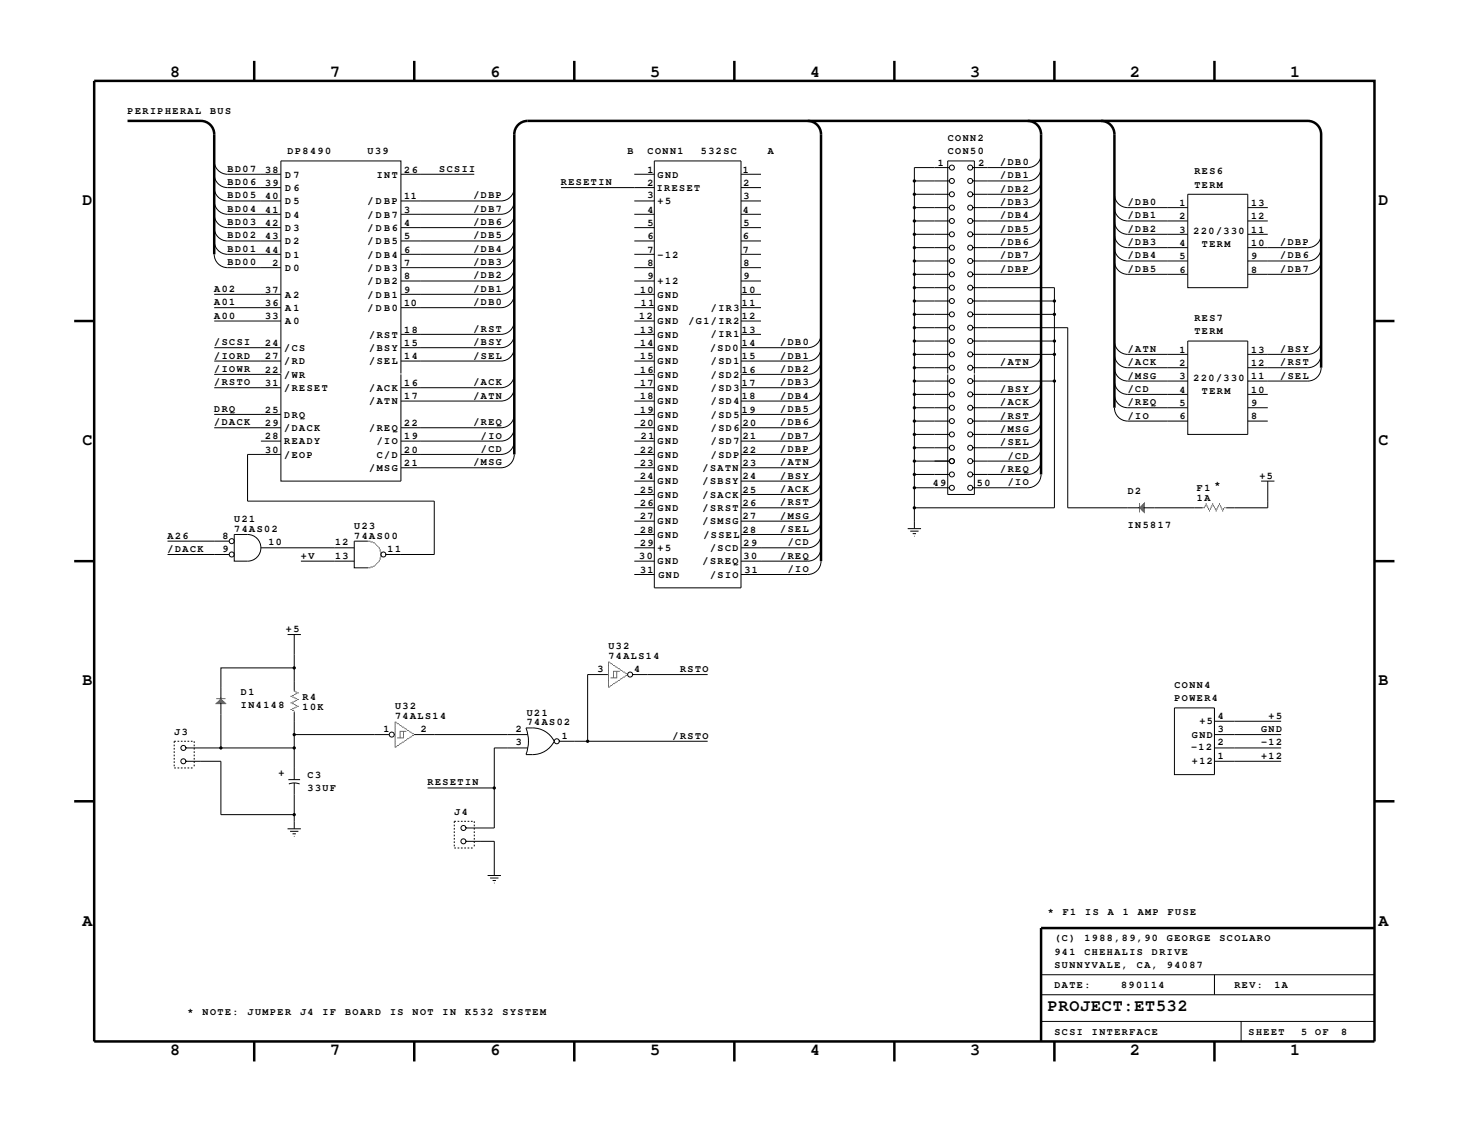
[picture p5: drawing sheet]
<svg xmlns="http://www.w3.org/2000/svg" width="279mm" height="216mm" viewBox="0 0 279 216" stroke-linecap="round" stroke-linejoin="round" font-family="sans-serif">
<defs><g id="words">
<g font-size="3.2">
<text x="32.4" y="14.6">8</text>
<text x="62.9" y="14.6">7</text>
<text x="93.3" y="14.6">6</text>
<text x="123.8" y="14.6">5</text>
<text x="154.3" y="14.6">4</text>
<text x="184.8" y="14.6">3</text>
<text x="215.3" y="14.6">2</text>
<text x="245.7" y="14.6">1</text>
<text x="15.7" y="39.1">D</text>
<text x="262.6" y="39.1">D</text>
<text x="15.7" y="84.8">C</text>
<text x="262.6" y="84.8">C</text>
<text x="15.7" y="130.5">B</text>
<text x="262.6" y="130.5">B</text>
<text x="15.7" y="176.2">A</text>
<text x="262.6" y="176.2">A</text>
<text x="199.5" y="192.6">PROJECT:ET532</text>
<text x="32.4" y="200.8">8</text>
<text x="62.9" y="200.8">7</text>
<text x="93.3" y="200.8">6</text>
<text x="123.8" y="200.8">5</text>
<text x="154.3" y="200.8">4</text>
<text x="184.8" y="200.8">3</text>
<text x="215.3" y="200.8">2</text>
<text x="245.7" y="200.8">1</text>
</g>
<g font-size="1.9">
<text x="24.3" y="21.7">PERIPHERAL</text>
<text x="40" y="21.7">BUS</text>
<text x="54.8" y="29.4">DP8490</text>
<text x="70" y="29.4">U39</text>
<text x="119.5" y="29.4">B</text>
<text x="123.3" y="29.4">CONN1</text>
<text x="133.5" y="29.4">532SC</text>
<text x="146.2" y="29.4">A</text>
<text x="180.5" y="29.4">CON50</text>
<text x="180.5" y="26.8">CONN2</text>
<text x="43.3" y="32.7">BD07</text>
<text x="43.3" y="35.2">BD06</text>
<text x="50.5" y="32.9">38</text>
<text x="50.5" y="35.4">39</text>
<text x="54.3" y="33.8">D 7</text>
<text x="71.8" y="33.8">INT</text>
<text x="77" y="32.9">26</text>
<text x="83.7" y="32.7">SCSII</text>
<text x="106.8" y="35.2">RESETIN</text>
<text x="123.3" y="32.9">1</text>
<text x="123.3" y="35.4">2</text>
<text x="125.3" y="33.8">GND</text>
<text x="141.4" y="32.9">1</text>
<text x="141.6" y="35.4">2</text>
<text x="178.6" y="31.6">1</text>
<text x="186.4" y="31.6">2</text>
<text x="190.5" y="31.4">/DB0</text>
<text x="190.5" y="34">/DB1</text>
<text x="227.5" y="35.7">TERM</text>
<text x="227.5" y="33.2">RES6</text>
<text x="43.3" y="37.8">BD05</text>
<text x="43.3" y="40.3">BD04</text>
<text x="50.5" y="37.9">40</text>
<text x="50.5" y="40.5">41</text>
<text x="54.3" y="36.4">D 6</text>
<text x="54.3" y="38.9">D 5</text>
<text x="54.3" y="41.4">D 4</text>
<text x="70" y="38.9">/ D BP</text>
<text x="70" y="41.4">/ D B7</text>
<text x="77" y="37.9">11</text>
<text x="77" y="40.5">3</text>
<text x="90.2" y="40.3">/DB7</text>
<text x="90.2" y="37.8">/DBP</text>
<text x="123.3" y="37.8">3</text>
<text x="123.3" y="40.5">4</text>
<text x="125.1" y="36.4">IRESET</text>
<text x="125.3" y="38.9">+5</text>
<text x="141.4" y="40.5">4</text>
<text x="141.6" y="37.9">3</text>
<text x="190.5" y="36.5">/DB2</text>
<text x="190.5" y="39.1">/DB3</text>
<text x="190.5" y="41.6">/DB4</text>
<text x="214.8" y="41.6">/DB1</text>
<text x="214.8" y="39.1">/DB0</text>
<text x="224.6" y="39.2">1</text>
<text x="224.6" y="41.8">2</text>
<text x="238.3" y="39.2">13</text>
<text x="238.3" y="41.8">12</text>
<text x="43.3" y="42.9">BD03</text>
<text x="43.3" y="45.4">BD02</text>
<text x="43.3" y="47.9">BD01</text>
<text x="50.5" y="43">42</text>
<text x="50.5" y="45.6">43</text>
<text x="54.3" y="44">D 3</text>
<text x="54.3" y="46.5">D 2</text>
<text x="70" y="44">/ D B6</text>
<text x="70" y="46.5">/ D B5</text>
<text x="77" y="43">4</text>
<text x="77" y="45.6">5</text>
<text x="90.2" y="47.9">/DB4</text>
<text x="90.2" y="45.4">/DB5</text>
<text x="90.2" y="42.9">/DB6</text>
<text x="123.3" y="43">5</text>
<text x="123.3" y="45.6">6</text>
<text x="141.4" y="45.6">6</text>
<text x="141.6" y="43">5</text>
<text x="190.5" y="44.1">/DB5</text>
<text x="190.5" y="46.7">/DB6</text>
<text x="214.8" y="44.1">/DB2</text>
<text x="214.8" y="46.7">/DB3</text>
<text x="224.6" y="44.3">3</text>
<text x="224.6" y="46.8">4</text>
<text x="227.3" y="44.6">220/330</text>
<text x="228.9" y="47">TERM</text>
<text x="238.3" y="44.3">11</text>
<text x="238.3" y="46.8">10</text>
<text x="243.8" y="46.7">/DBP</text>
<text x="43.3" y="50.5">BD00</text>
<text x="50.5" y="48.1">44</text>
<text x="51.9" y="50.6">2</text>
<text x="54.3" y="49.1">D 1</text>
<text x="54.3" y="51.6">D 0</text>
<text x="70" y="49.1">/ D B4</text>
<text x="70" y="51.6">/ D B3</text>
<text x="77" y="48.1">6</text>
<text x="77" y="50.6">7</text>
<text x="77" y="53.2">8</text>
<text x="90.2" y="53">/DB2</text>
<text x="90.2" y="50.5">/DB3</text>
<text x="123.3" y="48.1">7</text>
<text x="123.3" y="50.6">8</text>
<text x="123.3" y="53.2">9</text>
<text x="125.3" y="49.1">-12</text>
<text x="141.4" y="48.1">7</text>
<text x="141.6" y="50.6">8</text>
<text x="141.6" y="53.2">9</text>
<text x="190.5" y="49.2">/DB7</text>
<text x="190.5" y="51.8">/DBP</text>
<text x="214.8" y="51.8">/DB5</text>
<text x="214.8" y="49.2">/DB4</text>
<text x="224.6" y="49.4">5</text>
<text x="224.6" y="51.9">6</text>
<text x="238.3" y="49.4">9</text>
<text x="238.3" y="51.9">8</text>
<text x="243.8" y="49.2">/DB6</text>
<text x="243.8" y="51.8">/DB7</text>
<text x="40.8" y="58.1">A01</text>
<text x="40.8" y="55.6">A02</text>
<text x="50.5" y="55.7">37</text>
<text x="50.5" y="58.3">36</text>
<text x="54.3" y="56.7">A 2</text>
<text x="54.3" y="59.2">A 1</text>
<text x="70" y="54.1">/ D B2</text>
<text x="70" y="56.7">/ D B1</text>
<text x="70" y="59.2">/ D B0</text>
<text x="77" y="55.7">9</text>
<text x="77" y="58.3">10</text>
<text x="90.2" y="58.1">/DB0</text>
<text x="90.2" y="55.6">/DB1</text>
<text x="121.9" y="55.7">10</text>
<text x="122.1" y="58.3">11</text>
<text x="125.3" y="59.2">GND</text>
<text x="125.3" y="56.7">GND</text>
<text x="125.3" y="54.1">+12</text>
<text x="135.4" y="59.2">/IR3</text>
<text x="141.3" y="55.7">10</text>
<text x="141.3" y="58.3">11</text>
<text x="40.8" y="65.7">/SCSI</text>
<text x="40.8" y="60.6">A00</text>
<text x="50.5" y="60.8">33</text>
<text x="50.5" y="65.9">24</text>
<text x="54.3" y="61.8">A 0</text>
<text x="70.3" y="64.3">/RST</text>
<text x="77" y="63.3">18</text>
<text x="77" y="65.9">15</text>
<text x="90.2" y="65.7">/BSY</text>
<text x="90.2" y="63.2">/RST</text>
<text x="121.8" y="60.8">12</text>
<text x="121.9" y="63.3">13</text>
<text x="121.9" y="65.9">14</text>
<text x="125.3" y="64.3">GND</text>
<text x="125.3" y="61.8">GND</text>
<text x="131.1" y="61.8">/G1/IR2</text>
<text x="135.4" y="64.1">/IR1</text>
<text x="141.3" y="60.8">12</text>
<text x="141.3" y="63.3">13</text>
<text x="141.3" y="65.9">14</text>
<text x="148.6" y="65.7">/DB0</text>
<text x="227.5" y="63.7">TERM</text>
<text x="227.5" y="61.1">RES7</text>
<text x="40.8" y="70.8">/IOWR</text>
<text x="40.8" y="68.3">/IORD</text>
<text x="50.5" y="68.4">27</text>
<text x="50.5" y="71">22</text>
<text x="54.1" y="66.8">/CS</text>
<text x="54.1" y="69.4">/RD</text>
<text x="54.1" y="71.9">/WR</text>
<text x="70.3" y="66.8">/BSY</text>
<text x="70.3" y="69.4">/SEL</text>
<text x="77" y="68.4">14</text>
<text x="90.2" y="68.3">/SEL</text>
<text x="121.9" y="68.4">15</text>
<text x="121.9" y="71">16</text>
<text x="125.3" y="71.9">GND</text>
<text x="125.3" y="69.4">GND</text>
<text x="125.3" y="66.8">GND</text>
<text x="135.3" y="66.8">/SD0</text>
<text x="135.4" y="71.9">/SD2</text>
<text x="135.4" y="69.4">/SD1</text>
<text x="141.3" y="68.4">15</text>
<text x="141.3" y="71">16</text>
<text x="148.6" y="68.3">/DB1</text>
<text x="148.6" y="70.8">/DB2</text>
<text x="190.5" y="69.5">/ATN</text>
<text x="214.8" y="67">/ATN</text>
<text x="214.8" y="69.5">/ACK</text>
<text x="224.6" y="67.2">1</text>
<text x="224.6" y="69.7">2</text>
<text x="238.3" y="67.2">13</text>
<text x="238.3" y="69.7">12</text>
<text x="243.8" y="67">/BSY</text>
<text x="243.8" y="69.5">/RST</text>
<text x="40.8" y="73.3">/RSTO</text>
<text x="50.5" y="73.5">31</text>
<text x="54.1" y="74.5">/RESET</text>
<text x="70.3" y="74.5">/ACK</text>
<text x="70.3" y="77">/ATN</text>
<text x="77" y="73.5">16</text>
<text x="77" y="76">17</text>
<text x="90.2" y="75.9">/ATN</text>
<text x="90.2" y="73.3">/ACK</text>
<text x="121.9" y="73.5">17</text>
<text x="121.9" y="76">18</text>
<text x="125.3" y="77">GND</text>
<text x="125.3" y="74.5">GND</text>
<text x="135.4" y="77">/SD4</text>
<text x="135.4" y="74.5">/SD3</text>
<text x="141.3" y="73.5">17</text>
<text x="141.3" y="76">18</text>
<text x="148.6" y="73.3">/DB3</text>
<text x="148.6" y="75.9">/DB4</text>
<text x="190.5" y="77.2">/ACK</text>
<text x="190.5" y="74.6">/BSY</text>
<text x="214.8" y="74.6">/CD</text>
<text x="214.8" y="77.2">/REQ</text>
<text x="214.8" y="72.1">/MSG</text>
<text x="224.6" y="72.2">3</text>
<text x="224.6" y="74.8">4</text>
<text x="224.6" y="77.3">5</text>
<text x="227.3" y="72.5">220/330</text>
<text x="228.9" y="74.9">TERM</text>
<text x="238.3" y="72.2">11</text>
<text x="238.3" y="74.8">10</text>
<text x="238.3" y="77.3">9</text>
<text x="243.8" y="72.1">/SEL</text>
<text x="40.8" y="81">/DACK</text>
<text x="40.8" y="78.4">DRQ</text>
<text x="50.5" y="78.6">25</text>
<text x="50.5" y="81.1">29</text>
<text x="50.5" y="83.7">28</text>
<text x="54.1" y="79.5">DRQ</text>
<text x="54.1" y="82.1">/DACK</text>
<text x="70.3" y="82.1">/REQ</text>
<text x="77" y="81.1">22</text>
<text x="77" y="83.7">19</text>
<text x="90.2" y="81">/REQ</text>
<text x="91.6" y="83.5">/IO</text>
<text x="121.9" y="78.6">19</text>
<text x="121.9" y="81.1">20</text>
<text x="122.1" y="83.7">21</text>
<text x="125.3" y="82.1">GND</text>
<text x="125.3" y="79.5">GND</text>
<text x="135.4" y="82.1">/SD6</text>
<text x="135.4" y="79.5">/SD5</text>
<text x="141.3" y="78.6">19</text>
<text x="141.4" y="81.1">20</text>
<text x="141.4" y="83.7">21</text>
<text x="148.6" y="78.4">/DB5</text>
<text x="148.6" y="81">/DB6</text>
<text x="148.6" y="83.5">/DB7</text>
<text x="190.5" y="82.2">/MSG</text>
<text x="190.5" y="79.7">/RST</text>
<text x="214.8" y="79.7">/IO</text>
<text x="224.6" y="79.9">6</text>
<text x="238.3" y="79.9">8</text>
<text x="50.5" y="86.2">30</text>
<text x="54.1" y="84.6">READY</text>
<text x="54.1" y="87.2">/EOP</text>
<text x="70.3" y="89.7">/MSG</text>
<text x="71.8" y="84.6">/IO</text>
<text x="71.8" y="87.2">C/D</text>
<text x="77" y="86.2">20</text>
<text x="77" y="88.7">21</text>
<text x="90.2" y="88.6">/MSG</text>
<text x="91.6" y="86">/CD</text>
<text x="121.9" y="86.2">22</text>
<text x="121.9" y="88.7">23</text>
<text x="125.3" y="89.7">GND</text>
<text x="125.3" y="87.2">GND</text>
<text x="125.3" y="84.6">GND</text>
<text x="133.8" y="89.7">/SATN</text>
<text x="135.4" y="87.2">/SDP</text>
<text x="135.4" y="84.6">/SD7</text>
<text x="141.4" y="86.2">22</text>
<text x="141.4" y="88.7">23</text>
<text x="148.6" y="88.6">/ATN</text>
<text x="148.6" y="86">/DBP</text>
<text x="190.5" y="89.9">/REQ</text>
<text x="190.5" y="84.8">/SEL</text>
<text x="191.9" y="87.3">/CD</text>
<text x="121.9" y="91.3">24</text>
<text x="121.9" y="93.8">25</text>
<text x="125.3" y="94.8">GND</text>
<text x="125.3" y="92.2">GND</text>
<text x="133.8" y="94.8">/SACK</text>
<text x="133.8" y="92.2">/SBSY</text>
<text x="141.4" y="91.3">24</text>
<text x="141.4" y="93.8">25</text>
<text x="148.6" y="93.7">/ACK</text>
<text x="148.6" y="91.1">/BSY</text>
<text x="177.6" y="92.6">49</text>
<text x="186.1" y="92.6">50</text>
<text x="191.9" y="92.4">/IO</text>
<text x="214.8" y="94.1">D2</text>
<text x="228" y="95.4">1A</text>
<text x="228" y="93.5">F1</text>
<text x="231.3" y="92.9">*</text>
<text x="239.9" y="91.1">+5</text>
<text x="44.6" y="101.3">74AS02</text>
<text x="44.6" y="99.4">U21</text>
<text x="67.5" y="100.6">U23</text>
<text x="121.9" y="96.4">26</text>
<text x="121.9" y="98.9">27</text>
<text x="121.9" y="101.4">28</text>
<text x="125.3" y="99.9">GND</text>
<text x="125.3" y="97.3">GND</text>
<text x="133.8" y="99.9">/SMSG</text>
<text x="133.8" y="97.3">/SRST</text>
<text x="141.4" y="96.4">26</text>
<text x="141.4" y="98.9">27</text>
<text x="141.4" y="101.4">28</text>
<text x="148.6" y="101.3">/SEL</text>
<text x="148.6" y="98.7">/MSG</text>
<text x="148.6" y="96.2">/RST</text>
<text x="214.8" y="100.5">IN5817</text>
<text x="31.9" y="105.1">/DACK</text>
<text x="31.9" y="102.6">A26</text>
<text x="42.4" y="102.6">8</text>
<text x="42.4" y="105.1">9</text>
<text x="51.1" y="103.8">10</text>
<text x="57.3" y="106.4">+V</text>
<text x="63.8" y="103.8">12</text>
<text x="63.8" y="106.4">13</text>
<text x="67.5" y="102.6">74AS00</text>
<text x="73.8" y="105.1">11</text>
<text x="121.8" y="106.5">30</text>
<text x="121.9" y="104">29</text>
<text x="125.3" y="107.5">GND</text>
<text x="125.3" y="104.9">+5</text>
<text x="125.3" y="102.4">GND</text>
<text x="133.8" y="107.5">/SREQ</text>
<text x="134" y="102.4">/SSEL</text>
<text x="135.3" y="104.9">/SCD</text>
<text x="141.6" y="104">29</text>
<text x="141.6" y="106.5">30</text>
<text x="148.6" y="106.4">/REQ</text>
<text x="150" y="103.8">/CD</text>
<text x="121.9" y="109.1">31</text>
<text x="125.4" y="110">GND</text>
<text x="135.3" y="110">/SIO</text>
<text x="141.8" y="109.1">31</text>
<text x="150" y="108.9">/IO</text>
<text x="54.5" y="120.3">+5</text>
<text x="115.9" y="125.4">74ALS14</text>
<text x="115.9" y="123.5">U32</text>
<text x="113.8" y="128">3</text>
<text x="120.8" y="128">4</text>
<text x="129.5" y="128">RSTO</text>
<text x="223.7" y="131">CONN4</text>
<text x="45.9" y="132.2">D1</text>
<text x="45.9" y="134.8">IN4148</text>
<text x="57.6" y="133.2">R4</text>
<text x="57.6" y="135.3">10K</text>
<text x="75.2" y="136.8">74ALS14</text>
<text x="75.2" y="134.9">U32</text>
<text x="100.3" y="136.4">U21</text>
<text x="223.7" y="133.5">POWER4</text>
<text x="228.4" y="137.8">+5</text>
<text x="231.9" y="136.8">4</text>
<text x="241.6" y="136.8">+5</text>
<text x="33.2" y="139.9">J3</text>
<text x="73" y="139.4">1</text>
<text x="80.2" y="139.4">2</text>
<text x="98.3" y="139.4">2</text>
<text x="98.3" y="141.9">3</text>
<text x="100.3" y="138.1">74AS02</text>
<text x="107" y="140.7">1</text>
<text x="128.1" y="140.7">/RSTO</text>
<text x="226.9" y="142.9">-12</text>
<text x="227" y="140.5">GND</text>
<text x="231.9" y="139.4">3</text>
<text x="231.9" y="141.9">2</text>
<text x="240.2" y="139.4">GND</text>
<text x="240.2" y="141.9">-12</text>
<text x="53" y="147.8">+</text>
<text x="58.6" y="148.1">C3</text>
<text x="81.4" y="149.5">RESETIN</text>
<text x="227" y="145.4">+12</text>
<text x="231.9" y="144.5">1</text>
<text x="240.2" y="144.5">+12</text>
<text x="58.6" y="150.7">33UF</text>
<text x="86.5" y="155.1">J4</text>
<text x="199.5" y="174.1">*</text>
<text x="200.8" y="179.2">(C)</text>
<text x="202.4" y="174.1">F1</text>
<text x="206.5" y="179.2">1988,89,90</text>
<text x="206.7" y="174.1">IS</text>
<text x="211" y="174.1">A</text>
<text x="213.8" y="174.1">1</text>
<text x="216.7" y="174.1">AMP</text>
<text x="222.3" y="179.2">GEORGE</text>
<text x="222.4" y="174.1">FUSE</text>
<text x="232.3" y="179.2">SCOLARO</text>
<text x="200.8" y="184.3">SUNNYVALE,</text>
<text x="200.8" y="181.8">941</text>
<text x="206.5" y="181.8">CHEHALIS</text>
<text x="216.5" y="184.3">CA,</text>
<text x="219.4" y="181.8">DRIVE</text>
<text x="222.3" y="184.3">94087</text>
<text x="200.8" y="188.1">DATE:</text>
<text x="213.5" y="188.1">890114</text>
<text x="235.1" y="188.1">REV:</text>
<text x="242.7" y="188.1">1A</text>
<text x="35.7" y="193.2">*</text>
<text x="38.6" y="193.2">NOTE:</text>
<text x="47.1" y="193.2">JUMPER</text>
<text x="57.2" y="193.2">J4</text>
<text x="61.4" y="193.2">IF</text>
<text x="65.7" y="193.2">BOARD</text>
<text x="74.3" y="193.2">IS</text>
<text x="78.6" y="193.2">NOT</text>
<text x="84.3" y="193.2">IN</text>
<text x="88.6" y="193.2">K532</text>
<text x="95.7" y="193.2">SYSTEM</text>
<text x="200.8" y="197">SCSI</text>
<text x="208" y="197">INTERFACE</text>
<text x="237.8" y="197">SHEET</text>
<text x="247.8" y="197">5</text>
<text x="250.5" y="197">OF</text>
<text x="255.4" y="197">8</text>
</g>
</g></defs>
<g fill="none" stroke="#000" stroke-width=".48">
<path d="M17.9 15.4h243.9v182.9h-243.9zM48.4 11.6v3.8M78.9 11.6v3.8M109.4 11.6v3.8M139.9 11.6v3.8M170.3 11.6v3.8M200.8 11.6v3.8M231.3 11.6v3.8M24.3 23h14a2.54 2.54 0 0 1 2.5 2.6v22.8M153.8 23a2.54 2.54 0 0 1 2.6 2.6v81.2M195.7 23a2.54 2.54 0 0 1 2.6 2.6v64.7M209.7 23a2.54 2.54 0 0 1 2.5 2.6v52"/>
<path d="M14.1 61.1h3.8M251.6 70v-44.4a2.54 2.54 0 0 0-2.5-2.6h-148.6a2.54 2.54 0 0 0-2.6 2.6v60.9M261.8 61.1h3.8M14.1 106.8h3.8M261.8 106.8h3.8M14.1 152.6h3.8M261.8 152.6h3.8M261.8 176.7h-63.5v21.6M48.4 198.3v3.8M78.9 198.3v3.8M109.4 198.3v3.8M139.9 198.3v3.8"/>
<path d="M170.3 198.3v3.8M200.8 198.3v3.8M231.3 198.3v3.8"/>
</g>
<g fill="none" stroke="#000" stroke-width=".19">
<path d="M40.8 38.3a2.54 2.54 0 0 0 2.5 2.5h10.2M40.8 35.7a2.54 2.54 0 0 0 2.5 2.6h10.2M40.8 33.2a2.54 2.54 0 0 0 2.5 2.5h10.2M40.8 30.6a2.54 2.54 0 0 0 2.5 2.6h10.2M76.4 33.2h13.9M97.9 38.3a2.54 2.54 0 0 1-2.5 2.5h-19M97.9 35.7a2.54 2.54 0 0 1-2.5 2.6h-19M106.8 35.7h17.8M120.8 38.3h3.8M120.8 33.2h3.8M141.1 38.3h3.8M141.1 35.7h3.8"/>
<path d="M141.1 33.2h3.8M174.1 39.5h6.7M174.1 34.4h6.7M174.1 37h6.7M180.8 31.9h-6.7v61M198.3 39.5a2.54 2.54 0 0 1-2.6 2.6h-10.4a.48 .48 0 0 1-.7 .4 .48 .48 0 0 1-.2-.7 .48 .48 0 0 1 .8 0l.1 .3M198.3 37a2.54 2.54 0 0 1-2.6 2.5h-10.4a.48 .48 0 0 1-.7 .5 .48 .48 0 0 1-.2-.8 .48 .48 0 0 1 .8 .1l.1 .2M198.3 34.4a2.54 2.54 0 0 1-2.6 2.6h-10.4a.48 .48 0 0 1-.7 .4 .48 .48 0 0 1-.2-.7 .48 .48 0 0 1 .8 0l.1 .3M198.3 31.9a2.54 2.54 0 0 1-2.6 2.5h-10.4a.48 .48 0 0 1-.7 .5 .48 .48 0 0 1-.2-.8 .48 .48 0 0 1 .8 .1l.1 .2M198.3 29.4a2.54 2.54 0 0 1-2.6 2.5h-10.4a.48 .48 0 0 1-.7 .5 .48 .48 0 0 1-.2-.8 .48 .48 0 0 1 .8 .1l.1 .2M212.2 39.5a2.54 2.54 0 0 0 2.6 2.6h11.4M212.2 37a2.54 2.54 0 0 0 2.6 2.5h11.4"/>
<path d="M226.2 37h11.4v17.8h-11.4zM237.6 39.5h3.9M40.8 58.6h12.7M40.8 56h12.7M40.8 48.4a2.54 2.54 0 0 0 2.5 2.6h10.2M40.8 45.9a2.54 2.54 0 0 0 2.5 2.5h10.2M40.8 43.3a2.54 2.54 0 0 0 2.5 2.6h10.2M40.8 40.8a2.54 2.54 0 0 0 2.5 2.5h10.2M97.9 56a2.54 2.54 0 0 1-2.5 2.6h-19M97.9 53.5a2.54 2.54 0 0 1-2.5 2.5h-19M97.9 51a2.54 2.54 0 0 1-2.5 2.5h-19M97.9 48.4a2.54 2.54 0 0 1-2.5 2.6h-19"/>
<path d="M97.9 45.9a2.54 2.54 0 0 1-2.5 2.5h-19M97.9 43.3a2.54 2.54 0 0 1-2.5 2.6h-19M97.9 40.8a2.54 2.54 0 0 1-2.5 2.5h-19M120.8 51h3.8M120.8 48.4h3.8M120.8 45.9h3.8M120.8 43.3h3.8M120.8 40.8h3.8M120.8 58.6h3.8M120.8 56h3.8M120.8 53.5h3.8M141.1 51h3.8"/>
<path d="M141.1 48.4h3.8M141.1 45.9h3.8M141.1 43.3h3.8M141.1 40.8h3.8M141.1 58.6h3.8M141.1 56h3.8M141.1 53.5h3.8M174.1 52.2h6.7M174.1 49.7h6.7M174.1 47.1h6.7M174.1 44.6h6.7M174.1 42.1h6.7"/>
<path d="M174.1 54.8h6.7M174.1 57.3h6.7M174.1 59.8h6.7M185.3 59.8a.48 .48 0 0 0-.7-.4 .48 .48 0 0 0-.2 .8 .48 .48 0 0 0 .8-.1l.1-.3h15.5M185.3 57.3a.48 .48 0 0 0-.7-.4 .48 .48 0 0 0-.2 .7 .48 .48 0 0 0 .8-.1l.1-.2h15.5M185.3 54.8a.48 .48 0 0 0-.7-.5 .48 .48 0 0 0-.2 .8 .48 .48 0 0 0 .8-.1l.1-.2h15.5v5M198.3 49.7a2.54 2.54 0 0 1-2.6 2.5h-10.4a.48 .48 0 0 1-.7 .5 .48 .48 0 0 1-.2-.8 .48 .48 0 0 1 .8 .1l.1 .2M198.3 47.1a2.54 2.54 0 0 1-2.6 2.6h-10.4a.48 .48 0 0 1-.7 .4 .48 .48 0 0 1-.2-.7 .48 .48 0 0 1 .8 0l.1 .3M198.3 44.6a2.54 2.54 0 0 1-2.6 2.5h-10.4a.48 .48 0 0 1-.7 .5 .48 .48 0 0 1-.2-.8 .48 .48 0 0 1 .8 .1l.1 .2M198.3 42.1a2.54 2.54 0 0 1-2.6 2.5h-10.4a.48 .48 0 0 1-.7 .5 .48 .48 0 0 1-.2-.8 .48 .48 0 0 1 .8 .1l.1 .2M200.8 59.8v7.7M212.2 49.7a2.54 2.54 0 0 0 2.6 2.5h11.4"/>
<path d="M212.2 47.1a2.54 2.54 0 0 0 2.6 2.6h11.4M212.2 44.6a2.54 2.54 0 0 0 2.6 2.5h11.4M212.2 42.1a2.54 2.54 0 0 0 2.6 2.5h11.4M237.6 44.6h3.9M237.6 42.1h3.9M251.6 49.7a2.54 2.54 0 0 1-2.5 2.5h-11.5M251.6 47.1a2.54 2.54 0 0 1-2.5 2.6h-11.5M251.6 44.6a2.54 2.54 0 0 1-2.5 2.5h-11.5M40.8 71.3h12.7v20.3h22.9v-20.3M40.8 78.9h12.7M40.8 73.8h12.7M40.8 68.7h12.7"/>
<path d="M40.8 66.2h12.7M40.8 61.1h12.7M53.5 71.1v-40.5h22.9v40.5M97.9 78.9a2.54 2.54 0 0 1-2.5 2.5h-19M97.9 73.8a2.54 2.54 0 0 1-2.5 2.6h-19M97.9 71.3a2.54 2.54 0 0 1-2.5 2.5h-19M97.9 66.2a2.54 2.54 0 0 1-2.5 2.5h-19M97.9 63.7a2.54 2.54 0 0 1-2.5 2.5h-19M97.9 61.1a2.54 2.54 0 0 1-2.5 2.6h-19M120.8 78.9h3.8M120.8 73.8h3.8M120.8 71.3h3.8v40.5"/>
<path d="M120.8 68.7h3.8M120.8 66.2h3.8M120.8 61.1h3.8M120.8 63.7h3.8M120.8 76.4h3.8M124.6 71.1v-40.5h16.5v40.5M141.1 61.1h3.8M141.1 63.7h3.8M156.4 78.9a2.54 2.54 0 0 1-2.6 2.5h-12.7M156.4 76.4a2.54 2.54 0 0 1-2.6 2.5h-12.7M156.4 73.8a2.54 2.54 0 0 1-2.6 2.6h-12.7M156.4 71.3a2.54 2.54 0 0 1-2.6 2.5h-12.7"/>
<path d="M156.4 68.7a2.54 2.54 0 0 1-2.6 2.6h-12.7v40.5M156.4 66.2a2.54 2.54 0 0 1-2.6 2.5h-12.7M156.4 63.7a2.54 2.54 0 0 1-2.6 2.5h-12.7M174.1 77.6h6.7M174.1 75.1h6.7M174.1 72.5h6.7M174.1 70h6.7M174.1 67.5h6.7M174.1 62.4h6.7M174.1 64.9h6.7M180.5 71.1v-40.5h5.1v40.5M180.5 71.3v22.8h5.1v-22.8"/>
<path d="M185.3 72.5a.48 .48 0 0 0-.7-.4 .48 .48 0 0 0-.2 .8 .48 .48 0 0 0 .8-.1l.1-.3h15.5M185.3 67.5a.48 .48 0 0 0-.7-.5 .48 .48 0 0 0-.2 .8 .48 .48 0 0 0 .8-.1l.1-.2h15.5M185.3 64.9a.48 .48 0 0 0-.7-.4 .48 .48 0 0 0-.2 .7 .48 .48 0 0 0 .8 0l.1-.3h15.5M185.3 62.4a.48 .48 0 0 0-.7-.5 .48 .48 0 0 0-.2 .8 .48 .48 0 0 0 .8-.1l.1-.2h18.1v34.3h13.6M198.3 77.6a2.54 2.54 0 0 1-2.6 2.6h-10.4a.48 .48 0 0 1-.7 .4 .48 .48 0 0 1-.2-.7 .48 .48 0 0 1 .8 0l.1 .3M198.3 75.1a2.54 2.54 0 0 1-2.6 2.5h-10.4a.48 .48 0 0 1-.7 .5 .48 .48 0 0 1-.2-.8 .48 .48 0 0 1 .8 .1l.1 .2M198.3 72.5a2.54 2.54 0 0 1-2.6 2.6h-10.4a.48 .48 0 0 1-.7 .4 .48 .48 0 0 1-.2-.7 .48 .48 0 0 1 .8 0l.1 .3M198.3 67.5a2.54 2.54 0 0 1-2.6 2.5h-10.4a.48 .48 0 0 1-.7 .5 .48 .48 0 0 1-.2-.8 .48 .48 0 0 1 .8 .1l.1 .2M200.8 67.5v29.2h-26.7M212.2 77.6a2.54 2.54 0 0 0 2.6 2.6h11.4M212.2 75.1a2.54 2.54 0 0 0 2.6 2.5h11.4M212.2 72.5a2.54 2.54 0 0 0 2.6 2.6h11.4"/>
<path d="M212.2 70a2.54 2.54 0 0 0 2.6 2.5h11.4M212.2 67.5a2.54 2.54 0 0 0 2.6 2.5h11.4M212.2 64.9a2.54 2.54 0 0 0 2.6 2.6h11.4M226.2 64.9h11.4v17.8h-11.4zM237.6 77.6h3.9M237.6 75.1h3.9M251.6 64.9a2.54 2.54 0 0 1-2.5 2.6h-11.5M251.6 67.5a2.54 2.54 0 0 1-2.5 2.5h-11.5M251.6 70a2.54 2.54 0 0 1-2.5 2.5h-11.5M40.8 81.4h12.7M49.7 84h3.8M53.5 86.5h-6.4v8.9h35.6v10.2h-9.2a.48 .48 0 0 1-.6 .4 .48 .48 0 0 1-.2-.7 .48 .48 0 0 1 .7 0l.1 .3"/>
<path d="M97.9 86.5a2.54 2.54 0 0 1-2.5 2.6h-19M97.9 84a2.54 2.54 0 0 1-2.5 2.5h-19M97.9 81.4a2.54 2.54 0 0 1-2.5 2.6h-19M120.8 81.4h3.8M120.8 89.1h3.8M120.8 86.5h3.8M120.8 84h3.8M120.8 94.1h3.8M120.8 96.7h3.8M120.8 91.6h3.8M120.8 99.2h3.8M156.4 99.2a2.54 2.54 0 0 1-2.6 2.6h-12.7"/>
<path d="M156.4 96.7a2.54 2.54 0 0 1-2.6 2.5h-12.7M156.4 94.1a2.54 2.54 0 0 1-2.6 2.6h-12.7M156.4 91.6a2.54 2.54 0 0 1-2.6 2.5h-12.7M156.4 89.1a2.54 2.54 0 0 1-2.6 2.5h-12.7M156.4 86.5a2.54 2.54 0 0 1-2.6 2.6h-12.7M156.4 84a2.54 2.54 0 0 1-2.6 2.5h-12.7M156.4 81.4a2.54 2.54 0 0 1-2.6 2.6h-12.7M174.1 92.9v7.7M174.1 80.2h6.7M174.1 82.7h6.7M174.1 85.2h6.7M174.1 87.8h6.7"/>
<path d="M174.1 90.3h6.7M174.1 92.9h6.7M198.3 87.8a2.54 2.54 0 0 1-2.6 2.5h-10.4a.48 .48 0 0 1-.7 .5 .48 .48 0 0 1-.2-.8 .48 .48 0 0 1 .8 .1l.1 .2M198.3 85.2a2.54 2.54 0 0 1-2.6 2.6h-10.4a.48 .48 0 0 1-.7 .4 .48 .48 0 0 1-.2-.7 .48 .48 0 0 1 .8 0l.1 .3M198.3 82.7a2.54 2.54 0 0 1-2.6 2.5h-10.4a.48 .48 0 0 1-.7 .5 .48 .48 0 0 1-.2-.8 .48 .48 0 0 1 .8 .1l.1 .2M198.3 80.2a2.54 2.54 0 0 1-2.6 2.5h-10.4a.48 .48 0 0 1-.7 .5 .48 .48 0 0 1-.2-.8 .48 .48 0 0 1 .8 .1l.1 .2M198.3 90.3a2.54 2.54 0 0 1-2.6 2.6h-10.4a.48 .48 0 0 1-.7 .4 .48 .48 0 0 1-.2-.7 .48 .48 0 0 1 .8 0l.1 .3M217.8 96.7h11.3M237.6 80.2h3.9M240.2 91.6h2.5M241.5 91.6v5.1h-8M31.9 105.6h11.8"/>
<path d="M31.9 103h11.8M44.6 101.8h2.5a2.54 2.54 0 0 1 2.6 2.5 2.54 2.54 0 0 1-2.6 2.5h-2.5zM49.7 104.3h17.8M57.3 106.8h10.2M70 103h-2.5v5.1h2.5M120.8 104.3h3.8M120.8 106.8h3.8M120.8 101.8h3.8M120.8 109.4h3.8M124.6 111.9h.1M124.6 111.9h16.5M141.1 111.9h.1"/>
<path d="M156.4 106.8a2.54 2.54 0 0 1-2.6 2.6h-12.7M156.4 104.3a2.54 2.54 0 0 1-2.6 2.5h-12.7M156.4 101.8a2.54 2.54 0 0 1-2.6 2.5h-12.7M172.9 100.6h2.5M173.4 101.1h1.5M173.8 101.6h.7M42.1 133.8v8.6M54.8 120.8h2.5M56 120.8v10.6M56 135.6v6.8M56 139.9h18.1M56 127.2h-13.9v5.8"/>
<path d="M78.9 139.9h21.6M115.7 128.4h-3.8v12.7M120.5 128.4a.48 .48 0 0 0-.6-.4 .48 .48 0 0 0-.3 .7 .48 .48 0 0 0 .8 0l.1-.3h14.3M223.7 134.8h7.6v12.7h-7.6zM231.3 139.9h12.7M231.3 137.3h12.7M35.4 142.4a.48 .48 0 0 0-.6-.4 .48 .48 0 0 0-.2 .7 .48 .48 0 0 0 .7-.1l.1-.2h20.6M35.4 144.9a.48 .48 0 0 0-.6-.4 .48 .48 0 0 0-.2 .7 .48 .48 0 0 0 .7 0l.1-.3h6.7v10.2h13.9M54.8 157.8h2.5M54.9 148.4h2.3M55 149.3a2.86 2.86 0 0 1 2.1 0M55.2 158.3h1.6"/>
<path d="M55.7 158.8h.7M56 142.4v6M56 149.1v8.7M81.4 150h12.7M100.5 142.4h-6.4v15.2h-5.4a.48 .48 0 0 1-.6 .5 .48 .48 0 0 1-.2-.8 .48 .48 0 0 1 .8 .1v.2M105.5 141.1a4.9 4.9 0 0 0-5.3-2.5 7 7 0 0 1 0 5 4.9 4.9 0 0 0 5.3-2.4M106.5 141.1a.48 .48 0 0 0-.6-.4 .48 .48 0 0 0-.2 .7 .48 .48 0 0 0 .8 0v-.3h28.3M231.3 144.9h12.7M231.3 142.4h12.7M88.7 160.2a.48 .48 0 0 0-.6-.5 .48 .48 0 0 0-.2 .8 .48 .48 0 0 0 .8-.1v-.2h5.4v6.5M92.9 166.7h2.5M93.3 167.2h1.6"/>
<path d="M93.8 167.6h.7M198.3 194.5h63.5M198.3 189.4h63.5M198.3 185.6h63.5M231.3 185.6v3.8M236.4 194.5v3.8"/>
<circle cx="181.3" cy="39.5" r=".48"/>
<circle cx="181.3" cy="31.9" r=".48"/>
<circle cx="181.3" cy="37" r=".48"/>
<circle cx="181.3" cy="34.4" r=".48"/>
<circle cx="181.3" cy="49.7" r=".48"/>
<circle cx="181.3" cy="52.2" r=".48"/>
<circle cx="181.3" cy="42.1" r=".48"/>
<circle cx="181.3" cy="59.8" r=".48"/>
<circle cx="181.3" cy="44.6" r=".48"/>
<circle cx="181.3" cy="54.8" r=".48"/>
<circle cx="181.3" cy="57.3" r=".48"/>
<circle cx="181.3" cy="47.1" r=".48"/>
<circle cx="181.3" cy="62.4" r=".48"/>
<circle cx="181.3" cy="75.1" r=".48"/>
<circle cx="181.3" cy="77.6" r=".48"/>
<circle cx="181.3" cy="64.9" r=".48"/>
<circle cx="181.3" cy="67.5" r=".48"/>
<circle cx="181.3" cy="72.5" r=".48"/>
<circle cx="181.3" cy="70" r=".48"/>
<circle cx="181.3" cy="90.3" r=".48"/>
<circle cx="181.3" cy="82.7" r=".48"/>
<circle cx="181.3" cy="85.2" r=".48"/>
<circle cx="181.3" cy="80.2" r=".48"/>
<circle cx="181.3" cy="87.8" r=".48"/>
<circle cx="181.3" cy="92.9" r=".48"/>
<circle cx="44.1" cy="105.6" r=".48"/>
<circle cx="44.1" cy="103" r=".48"/>
<circle cx="74.6" cy="139.9" r=".48"/>
</g>
<g fill="#000">
<circle cx="174.1" cy="39.5" r=".32"/>
<circle cx="174.1" cy="34.4" r=".32"/>
<circle cx="174.1" cy="37" r=".32"/>
<circle cx="174.1" cy="54.8" r=".32"/>
<circle cx="174.1" cy="59.8" r=".32"/>
<circle cx="174.1" cy="44.6" r=".32"/>
<circle cx="174.1" cy="52.2" r=".32"/>
<circle cx="174.1" cy="47.1" r=".32"/>
<circle cx="174.1" cy="49.7" r=".32"/>
<circle cx="174.1" cy="57.3" r=".32"/>
<circle cx="174.1" cy="42.1" r=".32"/>
<circle cx="200.8" cy="59.8" r=".32"/>
<circle cx="200.8" cy="57.3" r=".32"/>
<circle cx="174.1" cy="70" r=".32"/>
<circle cx="174.1" cy="72.5" r=".32"/>
<circle cx="174.1" cy="64.9" r=".32"/>
<circle cx="174.1" cy="62.4" r=".32"/>
<circle cx="174.1" cy="75.1" r=".32"/>
<circle cx="174.1" cy="67.5" r=".32"/>
<circle cx="174.1" cy="77.6" r=".32"/>
<circle cx="200.8" cy="64.9" r=".32"/>
<circle cx="200.8" cy="67.5" r=".32"/>
<circle cx="200.8" cy="72.5" r=".32"/>
<circle cx="174.1" cy="90.3" r=".32"/>
<circle cx="174.1" cy="82.7" r=".32"/>
<circle cx="174.1" cy="80.2" r=".32"/>
<circle cx="174.1" cy="92.9" r=".32"/>
<circle cx="174.1" cy="87.8" r=".32"/>
<circle cx="174.1" cy="85.2" r=".32"/>
<circle cx="174.1" cy="96.7" r=".32"/>
<circle cx="216.9" cy="96.7" r=".08"/>
<circle cx="217" cy="95.9" r=".08"/>
<circle cx="217" cy="96.7" r=".08"/>
<circle cx="217" cy="96.8" r=".08"/>
<circle cx="217" cy="97.3" r=".08"/>
<circle cx="217" cy="96" r=".08"/>
<circle cx="217" cy="97" r=".08"/>
<circle cx="217" cy="97.2" r=".08"/>
<circle cx="217" cy="96.2" r=".08"/>
<circle cx="217" cy="96.4" r=".08"/>
<circle cx="217" cy="97.5" r=".08"/>
<circle cx="217" cy="96.5" r=".08"/>
<circle cx="217.2" cy="96.5" r=".08"/>
<circle cx="217.2" cy="96.8" r=".08"/>
<circle cx="217.2" cy="96.7" r=".08"/>
<circle cx="217.3" cy="97" r=".08"/>
<circle cx="217.3" cy="96.7" r=".08"/>
<circle cx="217.3" cy="96.8" r=".08"/>
<circle cx="217.3" cy="96.4" r=".08"/>
<circle cx="217.3" cy="96.5" r=".08"/>
<circle cx="217.5" cy="96.2" r=".08"/>
<circle cx="217.5" cy="96.8" r=".08"/>
<circle cx="217.5" cy="96.4" r=".08"/>
<circle cx="217.5" cy="96.5" r=".08"/>
<circle cx="217.5" cy="96.7" r=".08"/>
<circle cx="217.5" cy="97" r=".08"/>
<circle cx="217.5" cy="97.2" r=".08"/>
<circle cx="217.6" cy="96.8" r=".08"/>
<circle cx="217.6" cy="96.7" r=".08"/>
<circle cx="217.6" cy="97" r=".08"/>
<circle cx="217.6" cy="96.2" r=".08"/>
<circle cx="217.6" cy="96.4" r=".08"/>
<circle cx="217.6" cy="96" r=".08"/>
<circle cx="217.6" cy="97.2" r=".08"/>
<circle cx="217.6" cy="97.3" r=".08"/>
<circle cx="217.6" cy="96.5" r=".08"/>
<circle cx="217.8" cy="95.9" r=".08"/>
<circle cx="217.8" cy="96.4" r=".08"/>
<circle cx="217.8" cy="96.5" r=".08"/>
<circle cx="217.8" cy="97.2" r=".08"/>
<circle cx="217.8" cy="96.2" r=".08"/>
<circle cx="217.8" cy="96.7" r=".08"/>
<circle cx="217.8" cy="96.8" r=".08"/>
<circle cx="217.8" cy="97.3" r=".08"/>
<circle cx="217.8" cy="97.5" r=".08"/>
<circle cx="217.8" cy="96" r=".08"/>
<circle cx="217.8" cy="97" r=".08"/>
<circle cx="218" cy="97" r=".08"/>
<circle cx="218" cy="95.7" r=".08"/>
<circle cx="218" cy="95.9" r=".08"/>
<circle cx="218" cy="96.8" r=".08"/>
<circle cx="218" cy="97.2" r=".08"/>
<circle cx="218" cy="97.3" r=".08"/>
<circle cx="218" cy="96" r=".08"/>
<circle cx="218" cy="96.7" r=".08"/>
<circle cx="218" cy="96.4" r=".08"/>
<circle cx="218" cy="96.5" r=".08"/>
<circle cx="218" cy="97.5" r=".08"/>
<circle cx="218" cy="97.6" r=".08"/>
<circle cx="218" cy="96.2" r=".08"/>
<circle cx="229.2" cy="96.7" r=".08"/>
<circle cx="229.4" cy="96.5" r=".08"/>
<circle cx="229.4" cy="96.7" r=".08"/>
<circle cx="229.6" cy="96.2" r=".08"/>
<circle cx="229.6" cy="96.4" r=".08"/>
<circle cx="229.7" cy="95.9" r=".08"/>
<circle cx="229.7" cy="96" r=".08"/>
<circle cx="229.9" cy="96.2" r=".08"/>
<circle cx="229.9" cy="96.4" r=".08"/>
<circle cx="230" cy="96.7" r=".08"/>
<circle cx="230" cy="96.5" r=".08"/>
<circle cx="230.2" cy="96.8" r=".08"/>
<circle cx="230.2" cy="97" r=".08"/>
<circle cx="230.3" cy="97.2" r=".08"/>
<circle cx="230.3" cy="97.3" r=".08"/>
<circle cx="230.5" cy="96.8" r=".08"/>
<circle cx="230.5" cy="97" r=".08"/>
<circle cx="230.7" cy="96.7" r=".08"/>
<circle cx="230.7" cy="96.5" r=".08"/>
<circle cx="230.8" cy="96.2" r=".08"/>
<circle cx="230.8" cy="96.4" r=".08"/>
<circle cx="231" cy="95.9" r=".08"/>
<circle cx="231" cy="96" r=".08"/>
<circle cx="231.1" cy="96.2" r=".08"/>
<circle cx="231.1" cy="96.4" r=".08"/>
<circle cx="231.3" cy="96.5" r=".08"/>
<circle cx="231.3" cy="96.7" r=".08"/>
<circle cx="231.5" cy="96.8" r=".08"/>
<circle cx="231.5" cy="97" r=".08"/>
<circle cx="231.6" cy="97.2" r=".08"/>
<circle cx="231.6" cy="97.3" r=".08"/>
<circle cx="231.8" cy="97" r=".08"/>
<circle cx="231.8" cy="96.8" r=".08"/>
<circle cx="231.9" cy="96.5" r=".08"/>
<circle cx="231.9" cy="96.7" r=".08"/>
<circle cx="232.1" cy="96.2" r=".08"/>
<circle cx="232.1" cy="96.4" r=".08"/>
<circle cx="232.3" cy="96" r=".08"/>
<circle cx="232.3" cy="95.9" r=".08"/>
<circle cx="232.4" cy="96.2" r=".08"/>
<circle cx="232.4" cy="96.4" r=".08"/>
<circle cx="232.6" cy="96.5" r=".08"/>
<circle cx="232.6" cy="96.7" r=".08"/>
<circle cx="232.7" cy="96.8" r=".08"/>
<circle cx="232.7" cy="97" r=".08"/>
<circle cx="232.9" cy="97.2" r=".08"/>
<circle cx="232.9" cy="97.3" r=".08"/>
<circle cx="233" cy="96.8" r=".08"/>
<circle cx="233" cy="97" r=".08"/>
<circle cx="233.2" cy="96.7" r=".08"/>
<circle cx="233.4" cy="96.7" r=".08"/>
<circle cx="70" cy="108.1" r=".08"/>
<circle cx="70" cy="103" r=".08"/>
<circle cx="70.2" cy="108.1" r=".08"/>
<circle cx="70.2" cy="103" r=".08"/>
<circle cx="70.3" cy="103" r=".08"/>
<circle cx="70.3" cy="108.1" r=".08"/>
<circle cx="70.5" cy="103" r=".08"/>
<circle cx="70.5" cy="108.1" r=".08"/>
<circle cx="70.6" cy="107.9" r=".08"/>
<circle cx="70.6" cy="103.2" r=".08"/>
<circle cx="70.8" cy="103.2" r=".08"/>
<circle cx="70.8" cy="107.9" r=".08"/>
<circle cx="71" cy="103.2" r=".08"/>
<circle cx="71" cy="107.9" r=".08"/>
<circle cx="71.1" cy="103.3" r=".08"/>
<circle cx="71.1" cy="107.8" r=".08"/>
<circle cx="71.3" cy="103.3" r=".08"/>
<circle cx="71.3" cy="107.8" r=".08"/>
<circle cx="71.4" cy="103.5" r=".08"/>
<circle cx="71.4" cy="107.6" r=".08"/>
<circle cx="71.6" cy="107.5" r=".08"/>
<circle cx="71.6" cy="103.7" r=".08"/>
<circle cx="71.8" cy="103.8" r=".08"/>
<circle cx="71.8" cy="107.3" r=".08"/>
<circle cx="71.9" cy="104" r=".08"/>
<circle cx="71.9" cy="107.2" r=".08"/>
<circle cx="72.1" cy="107" r=".08"/>
<circle cx="72.1" cy="104.1" r=".08"/>
<circle cx="72.2" cy="104.3" r=".08"/>
<circle cx="72.2" cy="104.5" r=".08"/>
<circle cx="72.2" cy="106.7" r=".08"/>
<circle cx="72.2" cy="106.8" r=".08"/>
<circle cx="72.4" cy="104.8" r=".08"/>
<circle cx="72.4" cy="104.9" r=".08"/>
<circle cx="72.4" cy="106.2" r=".08"/>
<circle cx="72.4" cy="104.6" r=".08"/>
<circle cx="72.4" cy="106.4" r=".08"/>
<circle cx="72.4" cy="106.5" r=".08"/>
<circle cx="72.5" cy="105.3" r=".08"/>
<circle cx="72.5" cy="105.1" r=".08"/>
<circle cx="72.5" cy="105.7" r=".08"/>
<circle cx="72.5" cy="105.9" r=".08"/>
<circle cx="72.5" cy="105.4" r=".08"/>
<circle cx="72.5" cy="105.6" r=".08"/>
<circle cx="72.5" cy="106" r=".08"/>
<circle cx="174.1" cy="102.1" r=".08"/>
<circle cx="41.1" cy="134" r=".08"/>
<circle cx="41.3" cy="133" r=".08"/>
<circle cx="41.3" cy="134" r=".08"/>
<circle cx="41.3" cy="133.8" r=".08"/>
<circle cx="41.4" cy="133.7" r=".08"/>
<circle cx="41.4" cy="133" r=".08"/>
<circle cx="41.4" cy="134" r=".08"/>
<circle cx="41.4" cy="133.8" r=".08"/>
<circle cx="41.6" cy="133" r=".08"/>
<circle cx="41.6" cy="133.7" r=".08"/>
<circle cx="41.6" cy="133.8" r=".08"/>
<circle cx="41.6" cy="134" r=".08"/>
<circle cx="41.6" cy="133.5" r=".08"/>
<circle cx="41.8" cy="133.7" r=".08"/>
<circle cx="41.8" cy="133.3" r=".08"/>
<circle cx="41.8" cy="133.8" r=".08"/>
<circle cx="41.8" cy="133" r=".08"/>
<circle cx="41.8" cy="134" r=".08"/>
<circle cx="41.8" cy="133.5" r=".08"/>
<circle cx="41.9" cy="133" r=".08"/>
<circle cx="41.9" cy="133.2" r=".08"/>
<circle cx="41.9" cy="133.5" r=".08"/>
<circle cx="41.9" cy="133.7" r=".08"/>
<circle cx="41.9" cy="134" r=".08"/>
<circle cx="41.9" cy="133.3" r=".08"/>
<circle cx="41.9" cy="133.8" r=".08"/>
<circle cx="42.1" cy="133.7" r=".08"/>
<circle cx="42.1" cy="133" r=".08"/>
<circle cx="42.1" cy="133.3" r=".08"/>
<circle cx="42.1" cy="133.2" r=".08"/>
<circle cx="42.1" cy="133.5" r=".08"/>
<circle cx="42.1" cy="133.8" r=".08"/>
<circle cx="42.1" cy="134" r=".08"/>
<circle cx="42.1" cy="132.9" r=".08"/>
<circle cx="42.2" cy="133.7" r=".08"/>
<circle cx="42.2" cy="133" r=".08"/>
<circle cx="42.2" cy="133.2" r=".08"/>
<circle cx="42.2" cy="133.3" r=".08"/>
<circle cx="42.2" cy="133.5" r=".08"/>
<circle cx="42.2" cy="133.8" r=".08"/>
<circle cx="42.2" cy="134" r=".08"/>
<circle cx="42.4" cy="133" r=".08"/>
<circle cx="42.4" cy="133.3" r=".08"/>
<circle cx="42.4" cy="133.5" r=".08"/>
<circle cx="42.4" cy="134" r=".08"/>
<circle cx="42.4" cy="133.7" r=".08"/>
<circle cx="42.4" cy="133.8" r=".08"/>
<circle cx="42.5" cy="133.7" r=".08"/>
<circle cx="42.5" cy="133" r=".08"/>
<circle cx="42.5" cy="134" r=".08"/>
<circle cx="42.5" cy="133.5" r=".08"/>
<circle cx="42.5" cy="133.8" r=".08"/>
<circle cx="42.7" cy="133.7" r=".08"/>
<circle cx="42.7" cy="134" r=".08"/>
<circle cx="42.7" cy="133" r=".08"/>
<circle cx="42.7" cy="133.8" r=".08"/>
<circle cx="42.9" cy="133.8" r=".08"/>
<circle cx="42.9" cy="134" r=".08"/>
<circle cx="42.9" cy="133" r=".08"/>
<circle cx="43" cy="134" r=".08"/>
<circle cx="55.4" cy="132.6" r=".08"/>
<circle cx="55.4" cy="135.1" r=".08"/>
<circle cx="55.4" cy="133.8" r=".08"/>
<circle cx="55.6" cy="132.6" r=".08"/>
<circle cx="55.6" cy="135.1" r=".08"/>
<circle cx="55.6" cy="133.8" r=".08"/>
<circle cx="55.7" cy="132.4" r=".08"/>
<circle cx="55.7" cy="132.7" r=".08"/>
<circle cx="55.7" cy="133.7" r=".08"/>
<circle cx="55.7" cy="134" r=".08"/>
<circle cx="55.7" cy="134.9" r=".08"/>
<circle cx="55.7" cy="135.3" r=".08"/>
<circle cx="55.9" cy="132.4" r=".08"/>
<circle cx="55.9" cy="133.7" r=".08"/>
<circle cx="55.9" cy="134" r=".08"/>
<circle cx="55.9" cy="134.9" r=".08"/>
<circle cx="55.9" cy="135.3" r=".08"/>
<circle cx="55.9" cy="132.7" r=".08"/>
<circle cx="56" cy="139.9" r=".32"/>
<circle cx="56" cy="127.2" r=".32"/>
<circle cx="56" cy="131.6" r=".08"/>
<circle cx="56" cy="135.4" r=".08"/>
<circle cx="56" cy="134.1" r=".08"/>
<circle cx="56" cy="134.8" r=".08"/>
<circle cx="56" cy="131.4" r=".08"/>
<circle cx="56" cy="132.2" r=".08"/>
<circle cx="56" cy="132.9" r=".08"/>
<circle cx="56" cy="133.5" r=".08"/>
<circle cx="56.2" cy="134.1" r=".08"/>
<circle cx="56.2" cy="132.2" r=".08"/>
<circle cx="56.2" cy="133.5" r=".08"/>
<circle cx="56.2" cy="134.8" r=".08"/>
<circle cx="56.2" cy="131.6" r=".08"/>
<circle cx="56.2" cy="132.9" r=".08"/>
<circle cx="56.4" cy="131.8" r=".08"/>
<circle cx="56.4" cy="133.3" r=".08"/>
<circle cx="56.4" cy="132.1" r=".08"/>
<circle cx="56.4" cy="133" r=".08"/>
<circle cx="56.4" cy="134.3" r=".08"/>
<circle cx="56.4" cy="134.6" r=".08"/>
<circle cx="56.5" cy="134.6" r=".08"/>
<circle cx="56.5" cy="131.8" r=".08"/>
<circle cx="56.5" cy="133.3" r=".08"/>
<circle cx="56.5" cy="134.3" r=".08"/>
<circle cx="56.5" cy="132.1" r=".08"/>
<circle cx="56.5" cy="133" r=".08"/>
<circle cx="56.7" cy="131.9" r=".08"/>
<circle cx="56.7" cy="133.2" r=".08"/>
<circle cx="56.7" cy="134.5" r=".08"/>
<circle cx="56.8" cy="133.2" r=".08"/>
<circle cx="56.8" cy="131.9" r=".08"/>
<circle cx="56.8" cy="134.5" r=".08"/>
<circle cx="75.1" cy="139.9" r=".08"/>
<circle cx="75.2" cy="138.4" r=".08"/>
<circle cx="75.2" cy="137.8" r=".08"/>
<circle cx="75.2" cy="138" r=".08"/>
<circle cx="75.2" cy="139.1" r=".08"/>
<circle cx="75.2" cy="139.7" r=".08"/>
<circle cx="75.2" cy="138.1" r=".08"/>
<circle cx="75.2" cy="138.7" r=".08"/>
<circle cx="75.2" cy="138.9" r=".08"/>
<circle cx="75.2" cy="139.4" r=".08"/>
<circle cx="75.2" cy="137.6" r=".08"/>
<circle cx="75.2" cy="138.3" r=".08"/>
<circle cx="75.2" cy="139.2" r=".08"/>
<circle cx="75.2" cy="139.9" r=".08"/>
<circle cx="75.2" cy="137.5" r=".08"/>
<circle cx="75.2" cy="138.6" r=".08"/>
<circle cx="75.2" cy="139.5" r=".08"/>
<circle cx="75.4" cy="137.5" r=".08"/>
<circle cx="75.6" cy="137.6" r=".08"/>
<circle cx="75.7" cy="137.8" r=".08"/>
<circle cx="75.9" cy="137.8" r=".08"/>
<circle cx="76" cy="138" r=".08"/>
<circle cx="76.2" cy="139.4" r=".08"/>
<circle cx="76.2" cy="139.7" r=".08"/>
<circle cx="76.2" cy="139.9" r=".08"/>
<circle cx="76.2" cy="139.5" r=".08"/>
<circle cx="76.2" cy="138.1" r=".08"/>
<circle cx="76.2" cy="139.2" r=".08"/>
<circle cx="76.4" cy="138.1" r=".08"/>
<circle cx="76.4" cy="139.2" r=".08"/>
<circle cx="76.5" cy="138.3" r=".08"/>
<circle cx="76.5" cy="139.2" r=".08"/>
<circle cx="76.7" cy="138.4" r=".08"/>
<circle cx="76.7" cy="139.2" r=".08"/>
<circle cx="76.8" cy="138.4" r=".08"/>
<circle cx="76.8" cy="139.4" r=".08"/>
<circle cx="76.8" cy="139.7" r=".08"/>
<circle cx="76.8" cy="139.2" r=".08"/>
<circle cx="76.8" cy="139.5" r=".08"/>
<circle cx="76.8" cy="139.9" r=".08"/>
<circle cx="77" cy="139.2" r=".08"/>
<circle cx="77" cy="138.6" r=".08"/>
<circle cx="77.2" cy="138.7" r=".08"/>
<circle cx="77.2" cy="139.2" r=".08"/>
<circle cx="77.3" cy="138.7" r=".08"/>
<circle cx="77.3" cy="139.2" r=".08"/>
<circle cx="77.5" cy="138.9" r=".08"/>
<circle cx="77.6" cy="139.1" r=".08"/>
<circle cx="77.8" cy="139.1" r=".08"/>
<circle cx="77.9" cy="139.2" r=".08"/>
<circle cx="78.1" cy="139.4" r=".08"/>
<circle cx="78.3" cy="139.4" r=".08"/>
<circle cx="78.4" cy="139.5" r=".08"/>
<circle cx="78.6" cy="139.7" r=".08"/>
<circle cx="78.7" cy="139.7" r=".08"/>
<circle cx="78.9" cy="139.9" r=".08"/>
<circle cx="115.7" cy="128.4" r=".08"/>
<circle cx="115.9" cy="129.7" r=".08"/>
<circle cx="115.9" cy="130.3" r=".08"/>
<circle cx="115.9" cy="128.1" r=".08"/>
<circle cx="115.9" cy="129.2" r=".08"/>
<circle cx="115.9" cy="126" r=".08"/>
<circle cx="115.9" cy="127.8" r=".08"/>
<circle cx="115.9" cy="126.5" r=".08"/>
<circle cx="115.9" cy="126.7" r=".08"/>
<circle cx="115.9" cy="126.8" r=".08"/>
<circle cx="115.9" cy="128" r=".08"/>
<circle cx="115.9" cy="128.3" r=".08"/>
<circle cx="115.9" cy="128.4" r=".08"/>
<circle cx="115.9" cy="128.7" r=".08"/>
<circle cx="115.9" cy="129.1" r=".08"/>
<circle cx="115.9" cy="129.4" r=".08"/>
<circle cx="115.9" cy="129.5" r=".08"/>
<circle cx="115.9" cy="129.9" r=".08"/>
<circle cx="115.9" cy="130.2" r=".08"/>
<circle cx="115.9" cy="130.7" r=".08"/>
<circle cx="115.9" cy="126.2" r=".08"/>
<circle cx="115.9" cy="127" r=".08"/>
<circle cx="115.9" cy="127.3" r=".08"/>
<circle cx="115.9" cy="127.5" r=".08"/>
<circle cx="115.9" cy="128.6" r=".08"/>
<circle cx="115.9" cy="128.9" r=".08"/>
<circle cx="115.9" cy="130" r=".08"/>
<circle cx="115.9" cy="130.5" r=".08"/>
<circle cx="115.9" cy="130.8" r=".08"/>
<circle cx="115.9" cy="126.4" r=".08"/>
<circle cx="115.9" cy="127.2" r=".08"/>
<circle cx="115.9" cy="127.6" r=".08"/>
<circle cx="116" cy="126" r=".08"/>
<circle cx="116" cy="130.8" r=".08"/>
<circle cx="116.2" cy="130.7" r=".08"/>
<circle cx="116.2" cy="126.2" r=".08"/>
<circle cx="116.4" cy="130.5" r=".08"/>
<circle cx="116.4" cy="129.1" r=".08"/>
<circle cx="116.4" cy="126.4" r=".08"/>
<circle cx="116.5" cy="129.1" r=".08"/>
<circle cx="116.5" cy="126.4" r=".08"/>
<circle cx="116.5" cy="130.5" r=".08"/>
<circle cx="116.7" cy="126.5" r=".08"/>
<circle cx="116.7" cy="130.3" r=".08"/>
<circle cx="116.7" cy="129.1" r=".08"/>
<circle cx="116.8" cy="129.1" r=".08"/>
<circle cx="116.8" cy="130.2" r=".08"/>
<circle cx="116.8" cy="128.6" r=".08"/>
<circle cx="116.8" cy="128.1" r=".08"/>
<circle cx="116.8" cy="128.3" r=".08"/>
<circle cx="116.8" cy="128.4" r=".08"/>
<circle cx="116.8" cy="128.7" r=".08"/>
<circle cx="116.8" cy="128.9" r=".08"/>
<circle cx="116.8" cy="126.7" r=".08"/>
<circle cx="116.8" cy="127.8" r=".08"/>
<circle cx="116.8" cy="128" r=".08"/>
<circle cx="117" cy="130.2" r=".08"/>
<circle cx="117" cy="129.1" r=".08"/>
<circle cx="117" cy="126.7" r=".08"/>
<circle cx="117" cy="127.8" r=".08"/>
<circle cx="117.2" cy="130" r=".08"/>
<circle cx="117.2" cy="126.8" r=".08"/>
<circle cx="117.2" cy="129.1" r=".08"/>
<circle cx="117.2" cy="127.8" r=".08"/>
<circle cx="117.3" cy="127" r=".08"/>
<circle cx="117.3" cy="127.8" r=".08"/>
<circle cx="117.3" cy="129.1" r=".08"/>
<circle cx="117.3" cy="129.9" r=".08"/>
<circle cx="117.5" cy="128.3" r=".08"/>
<circle cx="117.5" cy="128.4" r=".08"/>
<circle cx="117.5" cy="128.9" r=".08"/>
<circle cx="117.5" cy="129.9" r=".08"/>
<circle cx="117.5" cy="128" r=".08"/>
<circle cx="117.5" cy="128.1" r=".08"/>
<circle cx="117.5" cy="128.7" r=".08"/>
<circle cx="117.5" cy="127" r=".08"/>
<circle cx="117.5" cy="127.8" r=".08"/>
<circle cx="117.5" cy="128.6" r=".08"/>
<circle cx="117.5" cy="129.1" r=".08"/>
<circle cx="117.6" cy="127.2" r=".08"/>
<circle cx="117.6" cy="127.8" r=".08"/>
<circle cx="117.6" cy="129.7" r=".08"/>
<circle cx="117.8" cy="127.3" r=".08"/>
<circle cx="117.8" cy="127.8" r=".08"/>
<circle cx="117.8" cy="129.5" r=".08"/>
<circle cx="118" cy="127.3" r=".08"/>
<circle cx="118" cy="127.8" r=".08"/>
<circle cx="118" cy="129.5" r=".08"/>
<circle cx="118.1" cy="129.4" r=".08"/>
<circle cx="118.1" cy="127.5" r=".08"/>
<circle cx="118.3" cy="129.2" r=".08"/>
<circle cx="118.3" cy="127.6" r=".08"/>
<circle cx="118.4" cy="127.6" r=".08"/>
<circle cx="118.4" cy="129.2" r=".08"/>
<circle cx="118.6" cy="127.8" r=".08"/>
<circle cx="118.6" cy="129.1" r=".08"/>
<circle cx="118.7" cy="128" r=".08"/>
<circle cx="118.7" cy="128.9" r=".08"/>
<circle cx="118.9" cy="128" r=".08"/>
<circle cx="118.9" cy="128.9" r=".08"/>
<circle cx="119.1" cy="128.1" r=".08"/>
<circle cx="119.1" cy="128.7" r=".08"/>
<circle cx="119.2" cy="128.3" r=".08"/>
<circle cx="119.2" cy="128.6" r=".08"/>
<circle cx="119.4" cy="128.3" r=".08"/>
<circle cx="119.4" cy="128.6" r=".08"/>
<circle cx="119.5" cy="128.4" r=".08"/>
<circle cx="42.1" cy="142.4" r=".32"/>
<circle cx="56" cy="142.4" r=".32"/>
<circle cx="56" cy="155.1" r=".32"/>
<circle cx="56" cy="159.2" r=".08"/>
<circle cx="75.2" cy="141.6" r=".08"/>
<circle cx="75.2" cy="140.7" r=".08"/>
<circle cx="75.2" cy="141" r=".08"/>
<circle cx="75.2" cy="141.9" r=".08"/>
<circle cx="75.2" cy="142.1" r=".08"/>
<circle cx="75.2" cy="140" r=".08"/>
<circle cx="75.2" cy="140.2" r=".08"/>
<circle cx="75.2" cy="140.8" r=".08"/>
<circle cx="75.2" cy="141.4" r=".08"/>
<circle cx="75.2" cy="141.8" r=".08"/>
<circle cx="75.2" cy="140.3" r=".08"/>
<circle cx="75.2" cy="140.5" r=".08"/>
<circle cx="75.2" cy="141.1" r=".08"/>
<circle cx="75.2" cy="142.2" r=".08"/>
<circle cx="75.2" cy="141.3" r=".08"/>
<circle cx="75.4" cy="142.2" r=".08"/>
<circle cx="75.6" cy="142.1" r=".08"/>
<circle cx="75.7" cy="140.5" r=".08"/>
<circle cx="75.7" cy="141.9" r=".08"/>
<circle cx="75.9" cy="141.9" r=".08"/>
<circle cx="75.9" cy="140.5" r=".08"/>
<circle cx="76" cy="140.5" r=".08"/>
<circle cx="76" cy="141.8" r=".08"/>
<circle cx="76.2" cy="140.2" r=".08"/>
<circle cx="76.2" cy="140" r=".08"/>
<circle cx="76.2" cy="140.3" r=".08"/>
<circle cx="76.2" cy="141.6" r=".08"/>
<circle cx="76.2" cy="140.5" r=".08"/>
<circle cx="76.4" cy="141.6" r=".08"/>
<circle cx="76.4" cy="140.5" r=".08"/>
<circle cx="76.5" cy="141.4" r=".08"/>
<circle cx="76.5" cy="140.5" r=".08"/>
<circle cx="76.7" cy="141.3" r=".08"/>
<circle cx="76.7" cy="140.5" r=".08"/>
<circle cx="76.8" cy="140.2" r=".08"/>
<circle cx="76.8" cy="140.3" r=".08"/>
<circle cx="76.8" cy="140" r=".08"/>
<circle cx="76.8" cy="140.5" r=".08"/>
<circle cx="76.8" cy="141.3" r=".08"/>
<circle cx="77" cy="141.1" r=".08"/>
<circle cx="77.2" cy="141" r=".08"/>
<circle cx="77.3" cy="141" r=".08"/>
<circle cx="77.5" cy="140.8" r=".08"/>
<circle cx="77.6" cy="140.7" r=".08"/>
<circle cx="77.8" cy="140.7" r=".08"/>
<circle cx="77.9" cy="140.5" r=".08"/>
<circle cx="78.1" cy="140.3" r=".08"/>
<circle cx="78.3" cy="140.3" r=".08"/>
<circle cx="78.4" cy="140.2" r=".08"/>
<circle cx="78.6" cy="140" r=".08"/>
<circle cx="78.7" cy="140" r=".08"/>
<circle cx="94.1" cy="150" r=".32"/>
<circle cx="111.9" cy="141.1" r=".32"/>
<circle cx="94.1" cy="168.1" r=".08"/>
</g>
<path d="M33.2 141.1v5.1M33.2 146.2h3.8M33.2 141.1h3.8M37 141.1v5.1M86.5 156.4v5M86.5 156.4h3.8M90.3 156.4v5M86.5 161.4h3.8" fill="none" stroke="#000" stroke-width=".19" stroke-dasharray=".3 .3" stroke-linecap="butt"/>
<use href="#words"/>
</svg>
